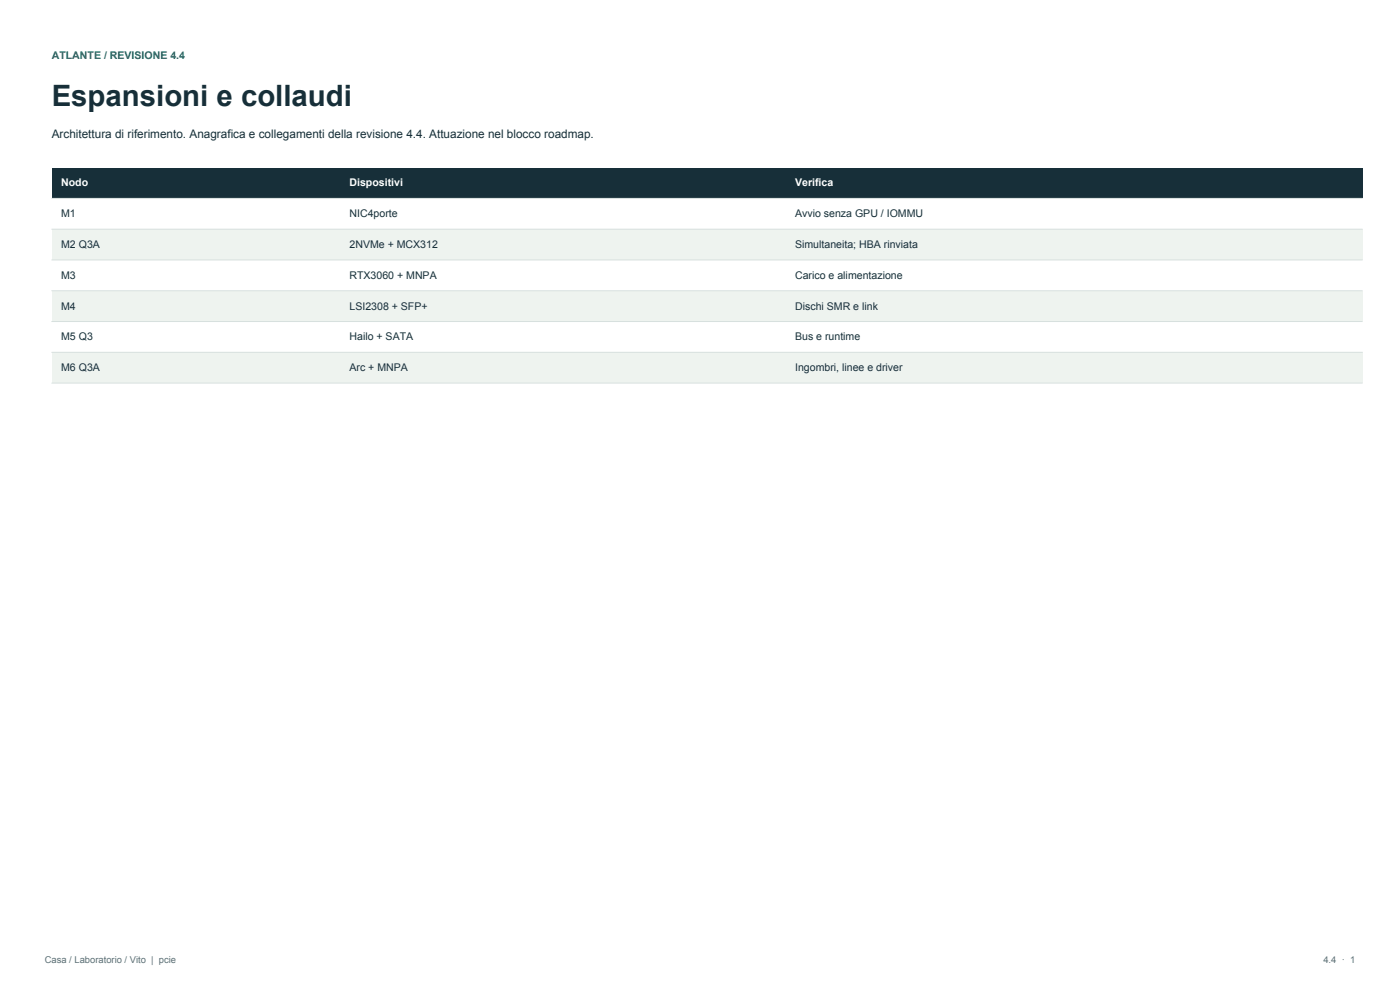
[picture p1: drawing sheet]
<svg xmlns="http://www.w3.org/2000/svg" width="420mm" height="297mm" viewBox="0 0 420 297" stroke-linecap="round" stroke-linejoin="round" font-family="sans-serif">
<defs><g id="words">
<text font-size="8.8" fill="#172f39" x="15.5" y="31.8">Espansioni e collaudi</text>
<text font-size="3.5" fill="#172f39" x="15.5" y="41.2">Architettura di riferimento. Anagrafica e collegamenti della revisione 4.4. Attuazione nel blocco roadmap.</text>
<text font-size="3.2" fill="#167367" x="15.5" y="17.6">ATLANTE / REVISIONE 4.4</text>
<g font-size="3.2" fill="#fff">
<text x="18.3" y="55.9">Nodo</text>
<text x="104.8" y="55.9">Dispositivi</text>
<text x="238.5" y="55.9">Verifica</text>
</g>
<g font-size="3.2" fill="#172f39">
<text x="18.3" y="65.1">M1</text>
<text x="104.8" y="65.1">NIC4porte</text>
<text x="238.5" y="65.1">Avvio senza GPU / IOMMU</text>
<text x="18.3" y="74.3">M2 Q3A</text>
<text x="104.8" y="74.3">2NVMe + MCX312</text>
<text x="238.5" y="74.3">Simultaneita; HBA rinviata</text>
<text x="18.3" y="83.6">M3</text>
<text x="104.8" y="83.6">RTX3060 + MNPA</text>
<text x="238.5" y="83.6">Carico e alimentazione</text>
<text x="18.3" y="92.8">M4</text>
<text x="104.8" y="92.8">LSI2308 + SFP+</text>
<text x="238.5" y="92.8">Dischi SMR e link</text>
<text x="18.3" y="102">M5 Q3</text>
<text x="104.8" y="102">Hailo + SATA</text>
<text x="238.5" y="102">Bus e runtime</text>
<text x="18.3" y="111.2">M6 Q3A</text>
<text x="104.8" y="111.2">Arc + MNPA</text>
<text x="238.5" y="111.2">Ingombri, linee e driver</text>
</g>
<g font-size="2.8" fill="#597079">
<text x="13.4" y="288.5">Casa / Laboratorio / Vito | pcie</text>
<text x="397" y="288.5">4.4 · 1</text>
</g>
</g></defs>
<path d="M15.5 50.2h393.2v9.3h-393.2z" fill-rule="evenodd" fill="#172f39"/>
<path d="M15.5 59.5h393.2v9.2h-393.2z" fill-rule="evenodd" fill="#fff"/>
<path d="M15.5 68.7h393.2v9.2h-393.2z" fill-rule="evenodd" fill="#eef3ef"/>
<path d="M15.5 77.9h393.2v9.2h-393.2z" fill-rule="evenodd" fill="#fff"/>
<path d="M15.5 87.1h393.2v9.3h-393.2z" fill-rule="evenodd" fill="#eef3ef"/>
<path d="M15.5 96.4h393.2v9.2h-393.2z" fill-rule="evenodd" fill="#fff"/>
<path d="M15.5 105.6h393.2v9.2h-393.2z" fill-rule="evenodd" fill="#eef3ef"/>
<path d="M15.5 59.5h393.2M15.5 68.7h393.2M15.5 77.9h393.2M15.5 87.1h393.2M15.5 96.4h393.2M15.5 105.6h393.2M15.5 114.8h393.2" fill="none" stroke="#d7e0de" stroke-width=".3"/>
<use href="#words"/>
</svg>
